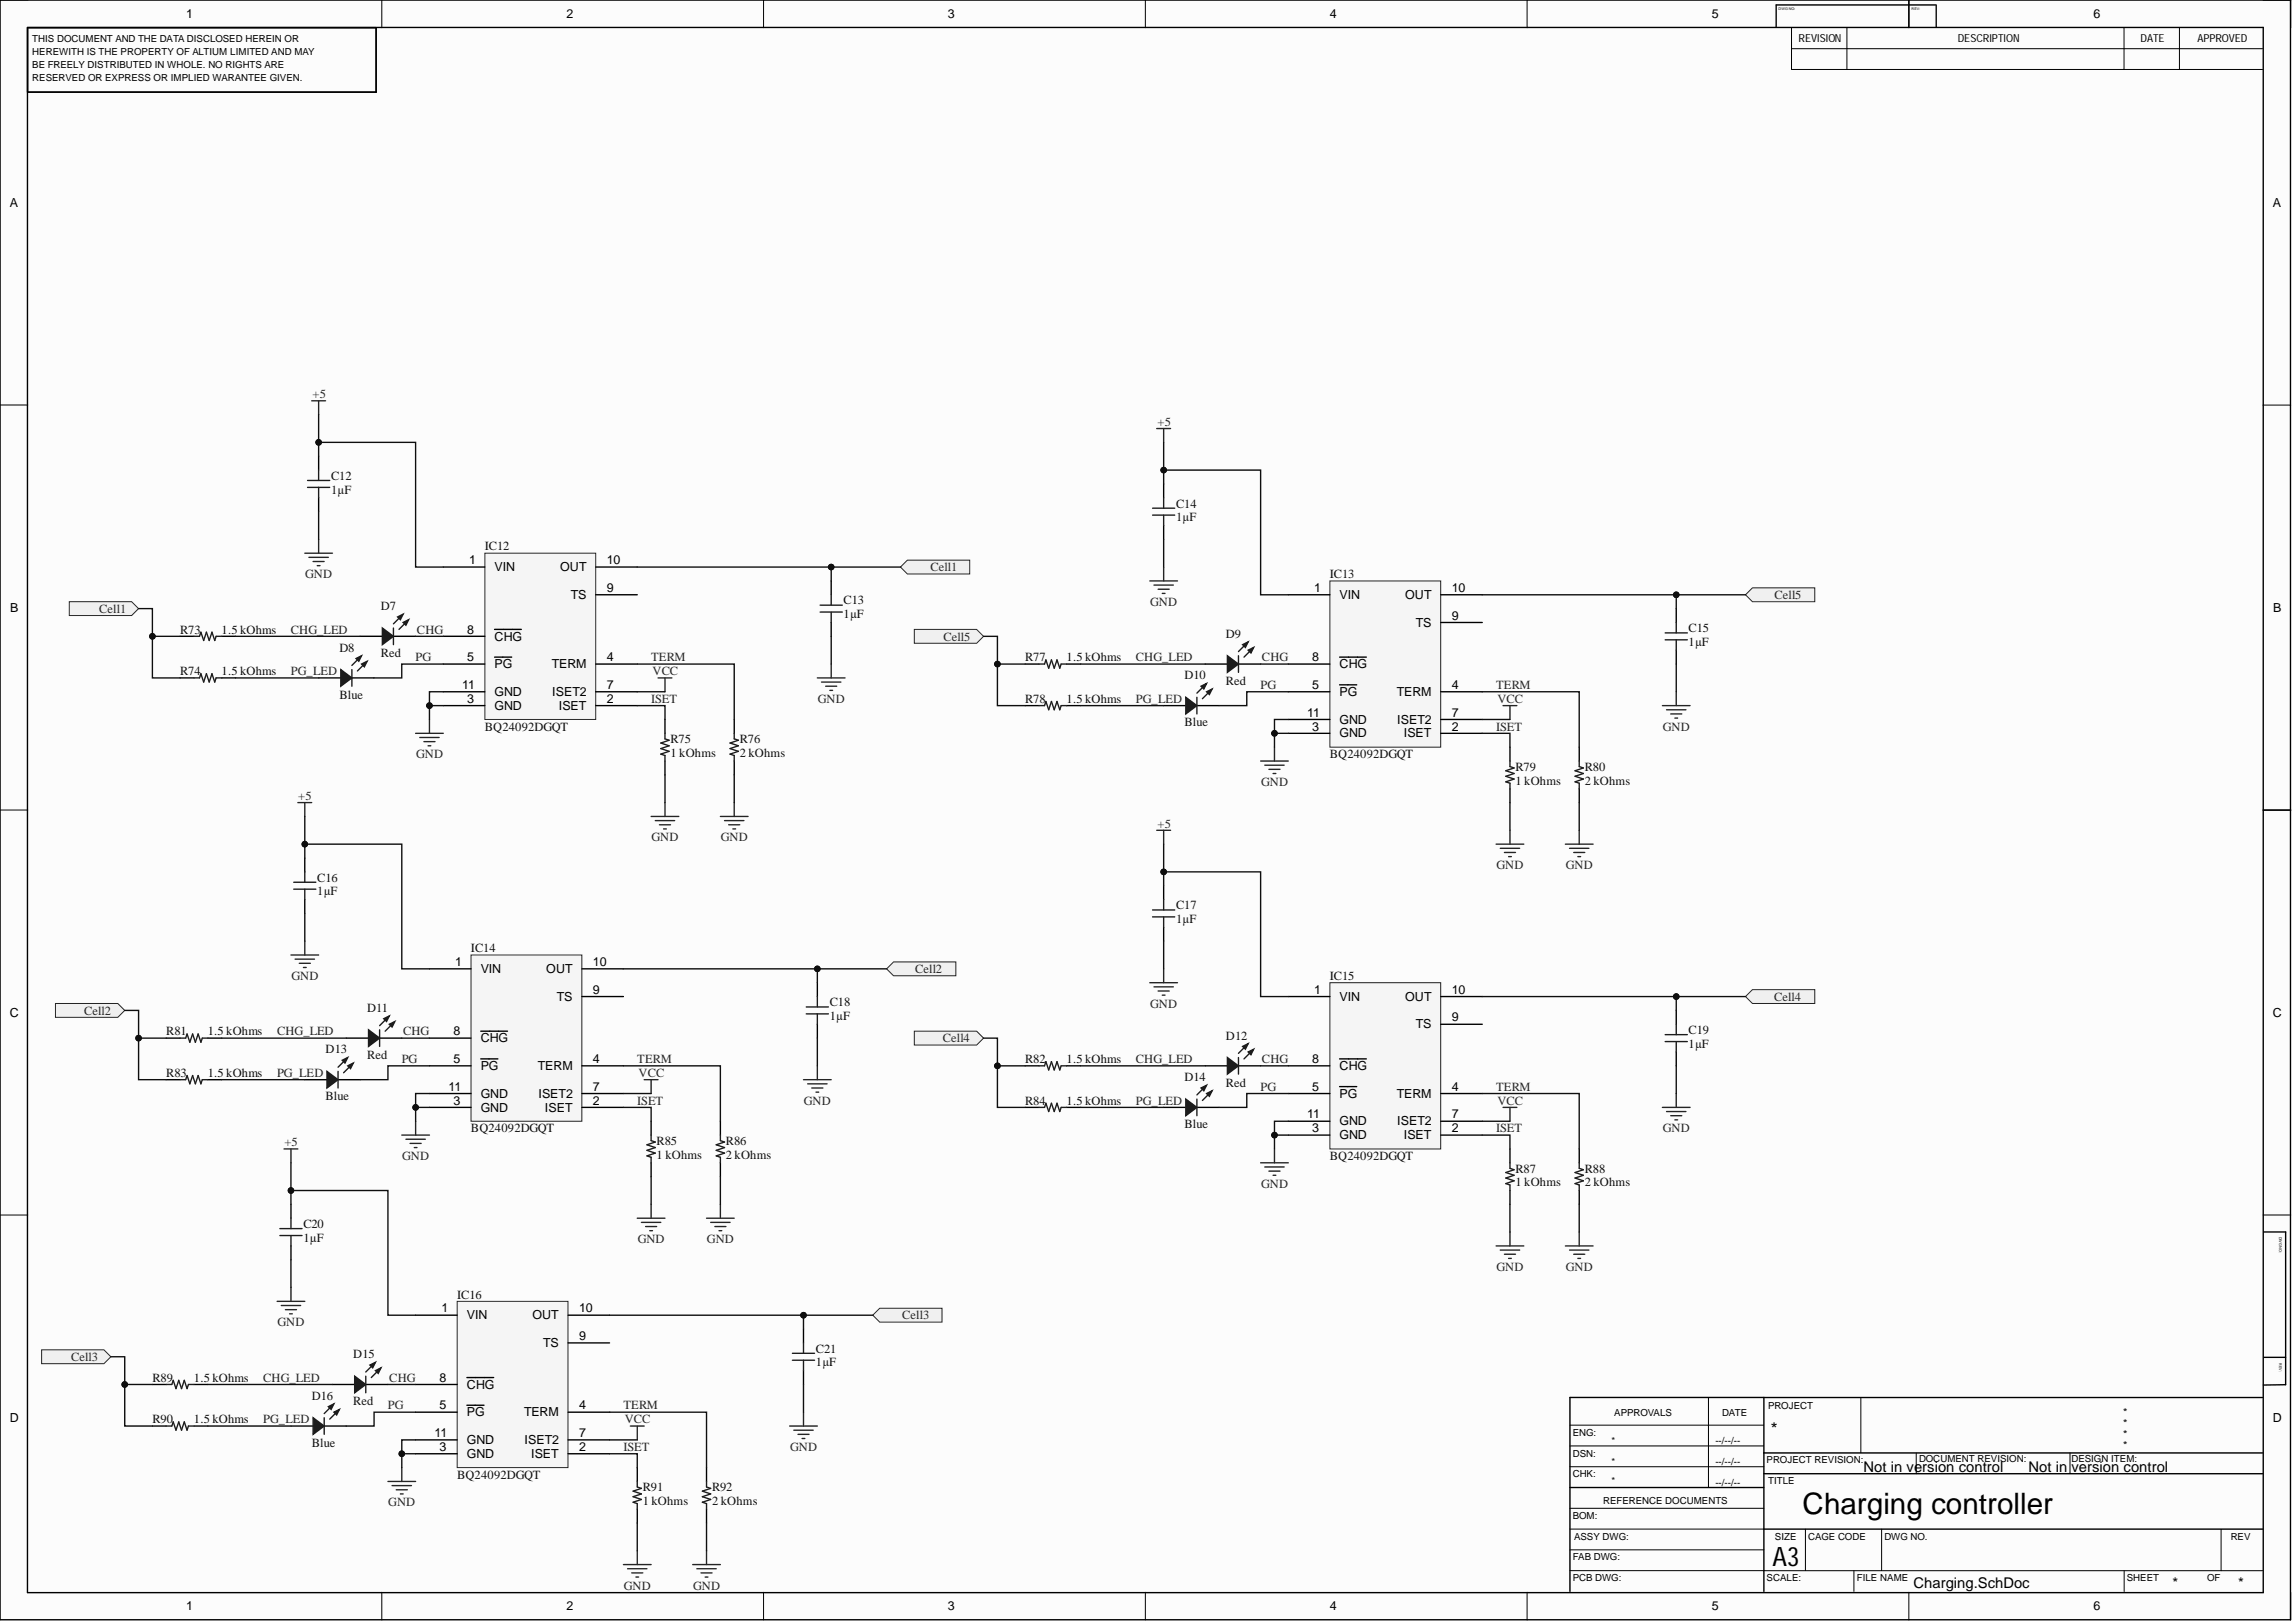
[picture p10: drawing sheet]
<svg xmlns="http://www.w3.org/2000/svg" width="420mm" height="297mm" viewBox="0 0 420 297" stroke-linecap="round" stroke-linejoin="round" font-family="sans-serif">
<defs><g id="words">
<text font-size="5.4" x="330" y="277.1">Charging controller</text>
<text font-size="4.9" x="324.5" y="286.5">A3</text>
<text font-size="3.2" x="324.2" y="262.7">*</text>
<g font-size="2.7">
<text x="341.2" y="269.4">Not in version control</text>
<text x="371.4" y="269.4">Not in version control</text>
<text x="350.3" y="290.7">Charging.SchDoc</text>
<text x="397.7" y="290.7">*</text>
<text x="409.8" y="290.7">*</text>
</g>
<g font-size="2.3">
<text x="34.1" y="3.3">1</text>
<text x="103.7" y="3.3">2</text>
<text x="173.6" y="3.3">3</text>
<text x="243.5" y="3.3">4</text>
<text x="313.4" y="3.3">5</text>
<text x="383.3" y="3.3">6</text>
<text x="1.8" y="37.9">A</text>
<text x="416.1" y="37.9">A</text>
<text x="85.9" y="103.3">1</text>
<text x="90.5" y="104.5">VIN</text>
<text x="102.5" y="104.5">OUT</text>
<text x="111.1" y="103.3">10</text>
<text x="1.9" y="112">B</text>
<text x="104.5" y="109.6">TS</text>
<text x="111.1" y="108.3">9</text>
<text x="240.6" y="108.3">1</text>
<text x="245.2" y="109.6">VIN</text>
<text x="257.2" y="109.6">OUT</text>
<text x="265.8" y="113.4">9</text>
<text x="265.8" y="108.3">10</text>
<text x="416.2" y="112">B</text>
<text x="85.6" y="116">8</text>
<text x="90.5" y="117.2">CHG</text>
<text x="259.2" y="114.7">TS</text>
<text x="85.6" y="121">5</text>
<text x="90.5" y="122.3">PG</text>
<text x="101" y="122.3">TERM</text>
<text x="111.1" y="121">4</text>
<text x="240.3" y="121">8</text>
<text x="245.2" y="122.3">CHG</text>
<text x="84.6" y="126.1">11</text>
<text x="85.6" y="128.6">3</text>
<text x="90.5" y="129.9">GND</text>
<text x="90.5" y="127.4">GND</text>
<text x="101.1" y="127.4">ISET2</text>
<text x="102.3" y="129.9">ISET</text>
<text x="111.1" y="128.6">2</text>
<text x="111.1" y="126.1">7</text>
<text x="239.3" y="131.2">11</text>
<text x="240.3" y="126.1">5</text>
<text x="245.2" y="127.4">PG</text>
<text x="255.7" y="127.4">TERM</text>
<text x="265.8" y="131.2">7</text>
<text x="265.8" y="126.1">4</text>
<text x="240.3" y="133.7">3</text>
<text x="245.2" y="135">GND</text>
<text x="245.2" y="132.4">GND</text>
<text x="255.8" y="132.4">ISET2</text>
<text x="257" y="135">ISET</text>
<text x="265.8" y="133.7">2</text>
<text x="83.4" y="176.8">1</text>
<text x="88" y="178.1">VIN</text>
<text x="100" y="178.1">OUT</text>
<text x="108.5" y="176.8">10</text>
<text x="102" y="183.1">TS</text>
<text x="108.5" y="181.9">9</text>
<text x="240.6" y="181.9">1</text>
<text x="245.2" y="183.1">VIN</text>
<text x="257.2" y="183.1">OUT</text>
<text x="265.8" y="181.9">10</text>
<text x="1.8" y="186.1">C</text>
<text x="83" y="189.5">8</text>
<text x="88" y="190.8">CHG</text>
<text x="259.2" y="188.2">TS</text>
<text x="265.8" y="187">9</text>
<text x="416.1" y="186.1">C</text>
<text x="83" y="194.6">5</text>
<text x="88" y="195.8">PG</text>
<text x="98.5" y="195.8">TERM</text>
<text x="108.5" y="194.6">4</text>
<text x="240.3" y="194.6">8</text>
<text x="245.2" y="195.8">CHG</text>
<text x="82.1" y="199.6">11</text>
<text x="83" y="202.2">3</text>
<text x="88" y="203.4">GND</text>
<text x="88" y="200.9">GND</text>
<text x="98.6" y="200.9">ISET2</text>
<text x="99.8" y="203.4">ISET</text>
<text x="108.5" y="202.2">2</text>
<text x="108.5" y="199.6">7</text>
<text x="240.3" y="199.6">5</text>
<text x="245.2" y="200.9">PG</text>
<text x="255.7" y="200.9">TERM</text>
<text x="265.8" y="199.6">4</text>
<text x="239.3" y="204.7">11</text>
<text x="240.3" y="207.2">3</text>
<text x="245.2" y="208.5">GND</text>
<text x="245.2" y="206">GND</text>
<text x="255.8" y="206">ISET2</text>
<text x="257" y="208.5">ISET</text>
<text x="265.8" y="207.2">2</text>
<text x="265.8" y="204.7">7</text>
<text x="80.8" y="240.2">1</text>
<text x="85.5" y="241.5">VIN</text>
<text x="97.5" y="241.5">OUT</text>
<text x="106" y="245.3">9</text>
<text x="106" y="240.2">10</text>
<text x="99.4" y="246.5">TS</text>
<text x="80.5" y="257.9">5</text>
<text x="80.5" y="252.9">8</text>
<text x="85.5" y="254.1">CHG</text>
<text x="106" y="257.9">4</text>
<text x="1.8" y="260.2">D</text>
<text x="79.5" y="263">11</text>
<text x="85.5" y="259.2">PG</text>
<text x="95.9" y="259.2">TERM</text>
<text x="106" y="263">7</text>
<text x="416.1" y="260.2">D</text>
<text x="80.5" y="265.6">3</text>
<text x="85.5" y="266.8">GND</text>
<text x="85.5" y="264.3">GND</text>
<text x="96" y="264.3">ISET2</text>
<text x="97.2" y="266.8">ISET</text>
<text x="106" y="265.6">2</text>
<text x="34.1" y="294.7">1</text>
<text x="103.7" y="294.7">2</text>
<text x="173.6" y="294.7">3</text>
<text x="243.5" y="294.7">4</text>
<text x="313.4" y="294.7">5</text>
<text x="383.3" y="294.7">6</text>
</g>
<g font-size="2.3" fill="#262626">
<text x="57.2" y="72.9">+5</text>
<text x="211.9" y="77.9">+5</text>
<text x="55.9" y="105.8">GND</text>
<text x="170.3" y="104.5">Cell1</text>
<text x="18.2" y="112.2">Cell1</text>
<text x="210.6" y="110.9">GND</text>
<text x="324.9" y="109.6">Cell5</text>
<text x="53.3" y="116">CHG_LED</text>
<text x="76.3" y="116">CHG</text>
<text x="172.7" y="117.2">Cell5</text>
<text x="53.3" y="123.6">PG_LED</text>
<text x="76.1" y="121">PG</text>
<text x="119.2" y="121">TERM</text>
<text x="119.5" y="123.6">VCC</text>
<text x="208" y="121">CHG_LED</text>
<text x="231" y="121">CHG</text>
<text x="119.2" y="128.6">ISET</text>
<text x="149.7" y="128.6">GND</text>
<text x="208" y="128.6">PG_LED</text>
<text x="230.8" y="126.1">PG</text>
<text x="273.9" y="126.1">TERM</text>
<text x="274.2" y="128.6">VCC</text>
<text x="273.9" y="133.7">ISET</text>
<text x="304.4" y="133.7">GND</text>
<text x="76.2" y="138.8">GND</text>
<text x="230.9" y="143.8">GND</text>
<text x="54.6" y="146.4">+5</text>
<text x="119.3" y="154">GND</text>
<text x="132" y="154">GND</text>
<text x="211.9" y="151.5">+5</text>
<text x="274" y="159.1">GND</text>
<text x="286.7" y="159.1">GND</text>
<text x="53.3" y="179.3">GND</text>
<text x="167.6" y="178.1">Cell2</text>
<text x="15.4" y="185.7">Cell2</text>
<text x="210.6" y="184.4">GND</text>
<text x="324.8" y="183.1">Cell4</text>
<text x="50.7" y="189.5">CHG_LED</text>
<text x="73.8" y="189.5">CHG</text>
<text x="172.6" y="190.8">Cell4</text>
<text x="50.7" y="197.1">PG_LED</text>
<text x="73.5" y="194.6">PG</text>
<text x="116.7" y="194.6">TERM</text>
<text x="116.9" y="197.1">VCC</text>
<text x="208" y="194.6">CHG_LED</text>
<text x="231" y="194.6">CHG</text>
<text x="116.7" y="202.2">ISET</text>
<text x="147.2" y="202.2">GND</text>
<text x="208" y="202.2">PG_LED</text>
<text x="230.8" y="199.6">PG</text>
<text x="273.9" y="199.6">TERM</text>
<text x="274.2" y="202.2">VCC</text>
<text x="52.1" y="209.8">+5</text>
<text x="273.9" y="207.2">ISET</text>
<text x="304.4" y="207.2">GND</text>
<text x="73.6" y="212.3">GND</text>
<text x="230.9" y="217.4">GND</text>
<text x="116.7" y="227.5">GND</text>
<text x="129.4" y="227.5">GND</text>
<text x="274" y="232.6">GND</text>
<text x="286.7" y="232.6">GND</text>
<text x="50.8" y="242.7">GND</text>
<text x="165.2" y="241.5">Cell3</text>
<text x="13" y="249.1">Cell3</text>
<text x="48.2" y="252.9">CHG_LED</text>
<text x="71" y="257.9">PG</text>
<text x="71.3" y="252.9">CHG</text>
<text x="114.1" y="257.9">TERM</text>
<text x="48.2" y="260.5">PG_LED</text>
<text x="114.4" y="260.5">VCC</text>
<text x="114.1" y="265.6">ISET</text>
<text x="144.6" y="265.6">GND</text>
<text x="71.1" y="275.7">GND</text>
<text x="114.2" y="290.9">GND</text>
<text x="126.9" y="290.9">GND</text>
</g>
<g font-size="2.3" fill="#0e0e0e">
<text x="60.6" y="87.8">C12</text>
<text x="60.6" y="90.3">1µF</text>
<text x="215.3" y="95.4">1µF</text>
<text x="215.3" y="92.9">C14</text>
<text x="88.8" y="100.7">IC12</text>
<text x="243.5" y="105.8">IC13</text>
<text x="69.7" y="111.6">D7</text>
<text x="154.4" y="113.2">1µF</text>
<text x="154.4" y="110.6">C13</text>
<text x="33" y="116">R73</text>
<text x="40.6" y="116">1.5 kOhms</text>
<text x="62.1" y="119.3">D8</text>
<text x="224.4" y="116.7">D9</text>
<text x="309.2" y="118.2">1µF</text>
<text x="309.2" y="115.7">C15</text>
<text x="33" y="123.6">R74</text>
<text x="40.6" y="123.6">1.5 kOhms</text>
<text x="69.7" y="120.3">Red</text>
<text x="187.7" y="121">R77</text>
<text x="195.3" y="121">1.5 kOhms</text>
<text x="216.8" y="124.3">D10</text>
<text x="224.4" y="125.3">Red</text>
<text x="62.1" y="127.9">Blue</text>
<text x="187.7" y="128.6">R78</text>
<text x="195.3" y="128.6">1.5 kOhms</text>
<text x="88.8" y="133.7">BQ24092DGQT</text>
<text x="122.7" y="136">R75</text>
<text x="135.4" y="136">R76</text>
<text x="216.8" y="132.9">Blue</text>
<text x="122.7" y="138.5">1 kOhms</text>
<text x="135.4" y="138.5">2 kOhms</text>
<text x="243.5" y="138.8">BQ24092DGQT</text>
<text x="277.5" y="143.6">1 kOhms</text>
<text x="277.5" y="141.1">R79</text>
<text x="290.1" y="143.6">2 kOhms</text>
<text x="290.1" y="141.1">R80</text>
<text x="58.1" y="161.3">C16</text>
<text x="58.1" y="163.9">1µF</text>
<text x="215.3" y="166.4">C17</text>
<text x="215.3" y="168.9">1µF</text>
<text x="86.2" y="174.3">IC14</text>
<text x="243.5" y="179.3">IC15</text>
<text x="67.2" y="185.2">D11</text>
<text x="151.9" y="184.2">C18</text>
<text x="30.4" y="189.5">R81</text>
<text x="38" y="189.5">1.5 kOhms</text>
<text x="151.9" y="186.7">1µF</text>
<text x="224.4" y="190.2">D12</text>
<text x="309.2" y="191.8">1µF</text>
<text x="309.2" y="189.2">C19</text>
<text x="30.4" y="197.1">R83</text>
<text x="38" y="197.1">1.5 kOhms</text>
<text x="59.6" y="192.8">D13</text>
<text x="67.2" y="193.8">Red</text>
<text x="187.7" y="194.6">R82</text>
<text x="195.3" y="194.6">1.5 kOhms</text>
<text x="216.8" y="197.9">D14</text>
<text x="59.6" y="201.4">Blue</text>
<text x="187.7" y="202.2">R84</text>
<text x="195.3" y="202.2">1.5 kOhms</text>
<text x="224.4" y="198.9">Red</text>
<text x="86.2" y="207.2">BQ24092DGQT</text>
<text x="120.2" y="209.5">R85</text>
<text x="132.9" y="209.5">R86</text>
<text x="216.8" y="206.5">Blue</text>
<text x="120.2" y="212.1">1 kOhms</text>
<text x="132.9" y="212.1">2 kOhms</text>
<text x="243.5" y="212.3">BQ24092DGQT</text>
<text x="277.5" y="214.6">R87</text>
<text x="290.1" y="214.6">R88</text>
<text x="277.5" y="217.1">1 kOhms</text>
<text x="290.1" y="217.1">2 kOhms</text>
<text x="55.5" y="227.3">1µF</text>
<text x="55.5" y="224.7">C20</text>
<text x="83.7" y="237.7">IC16</text>
<text x="64.7" y="248.6">D15</text>
<text x="149.4" y="250.1">1µF</text>
<text x="149.4" y="247.6">C21</text>
<text x="27.9" y="252.9">R89</text>
<text x="35.5" y="252.9">1.5 kOhms</text>
<text x="57.1" y="256.2">D16</text>
<text x="64.7" y="257.2">Red</text>
<text x="27.9" y="260.5">R90</text>
<text x="35.5" y="260.5">1.5 kOhms</text>
<text x="57.1" y="264.8">Blue</text>
<text x="83.7" y="270.6">BQ24092DGQT</text>
<text x="117.7" y="275.4">1 kOhms</text>
<text x="117.7" y="272.9">R91</text>
<text x="130.4" y="275.4">2 kOhms</text>
<text x="130.4" y="272.9">R92</text>
</g>
<g font-size="2">
<text x="329.3" y="7.7">REVISION</text>
<text x="358.4" y="7.7">DESCRIPTION</text>
<text x="391.9" y="7.7">DATE</text>
<text x="402.3" y="7.7">APPROVED</text>
<text x="388.7" y="263.1">*</text>
<text x="388.7" y="259.1">*</text>
<text x="388.7" y="261.2">*</text>
<text x="388.7" y="265.1">*</text>
</g>
<g font-size="1.8">
<text x="5.9" y="7.6">THIS DOCUMENT AND THE DATA DISCLOSED HEREIN OR</text>
<text x="5.9" y="10.1">HEREWITH IS THE PROPERTY OF ALTIUM LIMITED AND MAY</text>
<text x="5.9" y="12.5">BE FREELY DISTRIBUTED IN WHOLE. NO RIGHTS ARE</text>
<text x="5.9" y="14.9">RESERVED OR EXPRESS OR IMPLIED WARANTEE GIVEN.</text>
<text x="323.7" y="257.9">PROJECT</text>
<text x="287.9" y="262.8">ENG:</text>
<text x="295.5" y="259.2">APPROVALS</text>
<text x="315.3" y="259.2">DATE</text>
<text x="287.9" y="266.6">DSN:</text>
<text x="295" y="264.3">*</text>
<text x="295" y="268.1">*</text>
<text x="314.1" y="264.3">--/--/--</text>
<text x="314.1" y="268.1">--/--/--</text>
<text x="323.4" y="267.8">PROJECT REVISION:</text>
<text x="351.3" y="267.6">DOCUMENT REVISION:</text>
<text x="379.2" y="267.6">DESIGN ITEM:</text>
<text x="287.9" y="270.4">CHK:</text>
<text x="293.5" y="275.2">REFERENCE DOCUMENTS</text>
<text x="295" y="271.6">*</text>
<text x="314.1" y="271.9">--/--/--</text>
<text x="323.7" y="271.6">TITLE</text>
<text x="287.9" y="278">BOM:</text>
<text x="288.2" y="281.8">ASSY DWG:</text>
<text x="325" y="281.8">SIZE</text>
<text x="331" y="281.8">CAGE CODE</text>
<text x="345" y="281.8">DWG NO.</text>
<text x="408.4" y="281.8">REV</text>
<text x="287.9" y="285.6">FAB DWG:</text>
<text x="287.9" y="289.4">PCB DWG:</text>
<text x="323.4" y="289.4">SCALE:</text>
<text x="339.9" y="289.4">FILE NAME</text>
<text x="389.4" y="289.4">SHEET</text>
<text x="404.1" y="289.4">OF</text>
</g>
<g font-size=".7">
<text x="325.6" y="1.8">DWG NO:</text>
<text x="350" y="1.8">REV:</text>
<text x="417.3" y="226.3" transform="rotate(90 417.3 226.3)">DWG NO:</text>
<text x="417.3" y="249.5" transform="rotate(90 417.3 249.5)">REV:</text>
</g>
</g></defs>
<g fill="#fcfcfc">
<path d="M0 0h419.4v296.5h-419.4z" fill-rule="evenodd"/>
<path d="M5.1 5.1h409.2v286.3h-409.2z" fill-rule="evenodd"/>
</g>
<g fill="none" stroke="#000" stroke-width=".18">
<path d="M0 0h5.1M69.9 0v5.1M139.8 0v5.1M209.7 0v5.1M279.6 0v5.1M328 5.1v7.6h86.2M328 8.9h86.2M338.1 5.1v7.6M349.5 0v5.1M388.9 5.1v7.6M399 5.1v7.6M414.3 0h5.1v5.1"/>
<path d="M0 74.1h5.1M414.3 74.1h5.1M0 148.2h5.1M414.3 148.3h5.1M0 222.4h5.1M414.3 222.4h5.1M312.8 255.8v16.4M340.7 255.8v10.1M287.4 264.6h35.5M287.4 260.8h35.5M287.4 268.4h35.5M287.4 279.8h35.5"/>
<path d="M287.4 276h35.5M330.5 279.8v7.7M344.5 279.8v7.7M350.8 265.9v3.8M379 265.9v3.8M406.6 279.9v7.6M69.9 291.4v5.1M139.8 291.4v5.1M209.7 291.4v5.1M279.6 291.4v5.1M287.4 287.5h35.5M287.4 283.7h35.5"/>
<path d="M322.9 287.5h91.4M339.4 287.5v3.8M349.5 291.4v5.1M388.9 287.5v3.8M419.4 291.4v5.1"/>
</g>
<g fill="none" stroke="#000" stroke-width=".25">
<path d="M0 0h419.3v296.4h-419.3zM5 5h409.4v286.5h-409.4zM5 5.1h63.9v11.8h-63.9M349.5 0v5M354.5 .9h-29.3v4M354.5 1v4M414.4 148.3h5M414.5 225.5h4v27.9l-4.1 .1M322.9 255.8v35.5M414.3 255.8h-126.9v35.5M414.5 248.4h4M287.4 272.2h35.5"/>
<path d="M322.9 265.9h91.4M322.9 269.7h91.4M322.9 279.9h91.4"/>
</g>
<path d="M164.9 103.8l1.2-1.3h11.4v2.6h-11.4z" fill-rule="evenodd" fill="#f0f0f0"/>
<path d="M164.9 103.8l1.2-1.3h11.4v2.6h-11.4z" fill="none" stroke="#262626" stroke-width=".18"/>
<path d="M88.8 101.2h20.3v30.5h-20.3z" fill-rule="evenodd" fill="#f5f5f5"/>
<path d="M88.8 101.2h20.3v30.5h-20.3z" fill="none" stroke="#262626" stroke-width=".18"/>
<g fill="none" stroke="#000" stroke-width=".25">
<path d="M81.2 103.8h7.6M81.2 116.5h7.6M90.5 115.2h4.9M109.1 103.8h7.6M109.1 108.9h7.6M58.3 124.1h4.1M64.4 124.1h4.1M81.2 129.1h7.6M81.2 126.6h7.6M81.2 121.5h7.6M90.5 120.3h3.2M109.1 129.1h7.6"/>
<path d="M109.1 126.6h7.6M109.1 121.5h7.6"/>
</g>
<path d="M64.4 122.5v3.1" fill="none" stroke="#1c1c1c" stroke-width=".25"/>
<path d="M62.4 122.5l2 1.6-2 1.5z" fill="#1c1c1c"/>
<path d="M62.4 122.5l2 1.6-2 1.5zM65.7 120.5l-1.3 1.3" fill="none" stroke="#1c1c1c" stroke-width=".25"/>
<path d="M65.2 120.5l1-.5-.5 1z" fill="#1c1c1c"/>
<path d="M65.2 120.5l1-.5-.5 1zM67 121.3l-1.6 1.5" fill="none" stroke="#1c1c1c" stroke-width=".25"/>
<path d="M66.2 121.5l1-.5-.5 1z" fill="#1c1c1c"/>
<path d="M72 114.9v3.1M66.2 121.5l1-.5-.5 1z" fill="none" stroke="#1c1c1c" stroke-width=".25"/>
<path d="M65.9 116.5h4.1M72 116.5h4.1" fill="none" stroke="#000" stroke-width=".25"/>
<path d="M70 114.9l2 1.6-2 1.5z" fill="#1c1c1c"/>
<path d="M70 114.9l2 1.6-2 1.5zM73.3 112.9l-1.3 1.3" fill="none" stroke="#1c1c1c" stroke-width=".25"/>
<path d="M72.8 112.9l1-.5-.5 1z" fill="#1c1c1c"/>
<path d="M72.8 112.9l1-.5-.5 1zM74.6 113.7l-1.6 1.5" fill="none" stroke="#1c1c1c" stroke-width=".25"/>
<path d="M73.8 113.9l1-.5-.5 1z" fill="#1c1c1c"/>
<g fill="none" stroke="#1c1c1c" stroke-width=".25">
<path d="M56.3 87.9h4.1M56.3 89.2h4.1M58.3 86v1.9M58.3 89.2v1.9M35.5 116.5h1l.3-.8 .5 1.5 .5-1.5 .5 1.5 .5-1.5 .5 1.5 .3-.7h1M73.8 113.9l1-.5-.5 1zM150.1 110.8h4.1M150.1 112h4.1M152.2 108.9v1.9M152.2 112v1.9M35.5 124.1h1l.3-.8 .5 1.5 .5-1.5 .5 1.5 .5-1.5 .5 1.5 .3-.7h1M121.7 134.2v1l.8 .3-1.5 .5 1.5 .5-1.5 .5 1.5 .5-1.5 .5 .7 .3v1"/>
<path d="M134.4 134.2v1l.8 .3-1.5 .5 1.5 .5-1.5 .5 1.5 .5-1.5 .5 .7 .3v1"/>
</g>
<path d="M58.3 83.5v2.5M58.3 91.1v2.5M33 116.5h2.5M40.6 116.5h2.5M152.2 106.3v2.6M152.2 113.9v2.6M33 124.1h2.5M40.6 124.1h2.5M121.7 131.7v2.5M121.7 139.3v2.5M134.4 131.7v2.5M134.4 139.3v2.5" fill="none" stroke="#000" stroke-width=".25"/>
<g fill="none" stroke="#262626" stroke-width=".25">
<path d="M57.1 73.4h2.5M58.3 73.4v2.5M58.3 98.7v2.5M55.8 101.2h5.1M56.6 102h3.5M57.3 102.8h2.1M58.1 103.5h.5M76.1 134.2h5.1M76.8 135h3.6M77.6 135.7h2M78.4 136.5h.5M78.6 131.7v2.5"/>
<path d="M120.5 124.1h2.5M121.7 124.1v2.5M149.6 124.1h5.1M150.4 124.8h3.6M151.2 125.6h2M151.9 126.4h.5M152.2 121.5v2.6M119.2 149.4h5.1M120 150.2h3.5M120.7 150.9h2.1M121.5 151.7h.5M121.7 146.9v2.5"/>
<path d="M131.9 149.4h5.1M132.6 150.2h3.6M133.4 150.9h2M134.2 151.7h.5M134.4 146.9v2.5"/>
</g>
<path d="M27.9 116.5v7.6h5.1" fill="none" stroke="#0e0e0e" stroke-width=".25"/>
<circle cx="27.9" cy="116.5" r=".51" fill="#0e0e0e"/>
<circle cx="27.9" cy="116.5" r=".51" fill="none" stroke="#0e0e0e" stroke-width=".18"/>
<path d="M58.3 81h17.8v22.8h5.1M43.1 116.5h22.8M43.1 124.1h15.2" fill="none" stroke="#0e0e0e" stroke-width=".25"/>
<circle cx="58.3" cy="81" r=".51" fill="#0e0e0e"/>
<circle cx="58.3" cy="81" r=".51" fill="none" stroke="#0e0e0e" stroke-width=".18"/>
<path d="M76.1 116.5h5.1M78.6 129.1h2.6M81.2 121.5h-7.6v2.6h-5.1" fill="none" stroke="#0e0e0e" stroke-width=".25"/>
<circle cx="78.6" cy="129.1" r=".51" fill="#0e0e0e"/>
<circle cx="78.6" cy="129.1" r=".51" fill="none" stroke="#0e0e0e" stroke-width=".18"/>
<path d="M152.2 103.8h12.7M116.7 129.1h5v2.6M116.7 121.5h17.7v10.2M116.7 126.6h5" fill="none" stroke="#0e0e0e" stroke-width=".25"/>
<circle cx="152.2" cy="103.8" r=".51" fill="#0e0e0e"/>
<circle cx="152.2" cy="103.8" r=".51" fill="none" stroke="#0e0e0e" stroke-width=".18"/>
<path d="M58.3 93.6v5.1M116.7 103.8h35.5v2.5M152.2 116.5v5M121.7 141.8v5.1M134.4 141.8v5.1" fill="none" stroke="#0e0e0e" stroke-width=".25"/>
<circle cx="152.2" cy="103.8" r=".51" fill="#0e0e0e"/>
<circle cx="152.2" cy="103.8" r=".51" fill="none" stroke="#0e0e0e" stroke-width=".18"/>
<path d="M12.7 110.1h11.4l1.3 1.3-1.3 1.3h-11.4z" fill-rule="evenodd" fill="#f0f0f0"/>
<path d="M12.7 110.1h11.4l1.3 1.3-1.3 1.3h-11.4z" fill="none" stroke="#262626" stroke-width=".18"/>
<path d="M25.4 111.4h2.5v5.1h5.1" fill="none" stroke="#0e0e0e" stroke-width=".25"/>
<circle cx="27.9" cy="116.5" r=".51" fill="#0e0e0e"/>
<circle cx="27.9" cy="116.5" r=".51" fill="none" stroke="#0e0e0e" stroke-width=".18"/>
<path d="M81.2 126.6h-2.6v5.1" fill="none" stroke="#0e0e0e" stroke-width=".25"/>
<circle cx="78.6" cy="129.1" r=".51" fill="#0e0e0e"/>
<circle cx="78.6" cy="129.1" r=".51" fill="none" stroke="#0e0e0e" stroke-width=".18"/>
<path d="M58.3 75.9v7.6" fill="none" stroke="#0e0e0e" stroke-width=".25"/>
<circle cx="58.3" cy="81" r=".51" fill="#0e0e0e"/>
<circle cx="58.3" cy="81" r=".51" fill="none" stroke="#0e0e0e" stroke-width=".18"/>
<path d="M162.3 177.3l1.3-1.3h11.4v2.6h-11.4z" fill-rule="evenodd" fill="#f0f0f0"/>
<path d="M162.3 177.3l1.3-1.3h11.4v2.6h-11.4z" fill="none" stroke="#262626" stroke-width=".18"/>
<path d="M86.2 174.8h20.3v30.4h-20.3z" fill-rule="evenodd" fill="#f5f5f5"/>
<path d="M86.2 174.8h20.3v30.4h-20.3z" fill="none" stroke="#262626" stroke-width=".18"/>
<g fill="none" stroke="#000" stroke-width=".25">
<path d="M78.6 177.3h7.6M106.5 177.3h7.6M55.8 197.6h4.1M61.9 197.6h4M78.6 195.1h7.6M78.6 190h7.6M88 193.8h3.2M88 188.7h4.9M106.5 195.1h7.6M106.5 182.4h7.6M78.6 202.7h7.6M78.6 200.1h7.6"/>
<path d="M106.5 202.7h7.6M106.5 200.1h7.6"/>
</g>
<path d="M61.9 196.1v3" fill="none" stroke="#1c1c1c" stroke-width=".25"/>
<path d="M59.9 196.1l2 1.5-2 1.5z" fill="#1c1c1c"/>
<path d="M59.9 196.1l2 1.5-2 1.5zM63.2 194.1l-1.3 1.2" fill="none" stroke="#1c1c1c" stroke-width=".25"/>
<path d="M62.7 194.1l1-.6-.5 1.1z" fill="#1c1c1c"/>
<path d="M62.7 194.1l1-.6-.5 1.1zM64.4 194.8l-1.5 1.5" fill="none" stroke="#1c1c1c" stroke-width=".25"/>
<path d="M63.7 195.1l1-.5-.5 1z" fill="#1c1c1c"/>
<path d="M63.7 195.1l1-.5-.5 1zM69.5 188.5v3" fill="none" stroke="#1c1c1c" stroke-width=".25"/>
<path d="M63.4 190h4.1M69.5 190h4.1" fill="none" stroke="#000" stroke-width=".25"/>
<path d="M67.5 188.5l2 1.5-2 1.5z" fill="#1c1c1c"/>
<path d="M67.5 188.5l2 1.5-2 1.5zM70.8 186.4l-1.3 1.3" fill="none" stroke="#1c1c1c" stroke-width=".25"/>
<path d="M70.3 186.4l1-.5-.5 1.1z" fill="#1c1c1c"/>
<path d="M70.3 186.4l1-.5-.5 1.1zM72 187.2l-1.5 1.5" fill="none" stroke="#1c1c1c" stroke-width=".25"/>
<path d="M71.3 187.5l1-.5-.5 1z" fill="#1c1c1c"/>
<g fill="none" stroke="#1c1c1c" stroke-width=".25">
<path d="M55.8 159.6v1.9M53.8 161.5h4M53.8 162.7h4M55.8 162.7v1.9M33 190h1l.2-.8 .6 1.6 .5-1.6 .5 1.6 .5-1.6 .5 1.6 .2-.8h1.1M33 197.6h1l.2-.8 .6 1.6 .5-1.6 .5 1.6 .5-1.6 .5 1.6 .2-.8h1.1M71.3 187.5l1-.5-.5 1zM147.6 184.3h4.1M147.6 185.6h4.1M149.6 182.4v1.9M149.6 185.6v1.9M119.2 207.7v1.1l.8 .2-1.6 .5 1.6 .5-1.6 .5 1.6 .5-1.6 .5 .8 .3v1"/>
<path d="M131.9 207.7v1.1l.7 .2-1.5 .5 1.5 .5-1.5 .5 1.5 .5-1.5 .5 .8 .3v1"/>
</g>
<path d="M55.8 157v2.6M55.8 164.6v2.6M149.6 179.9v2.5M30.4 190h2.6M30.4 197.6h2.6M38.1 190h2.5M38.1 197.6h2.5M149.6 187.5v2.5M119.2 205.2v2.5M119.2 212.8v2.6M131.9 205.2v2.5M131.9 212.8v2.6" fill="none" stroke="#000" stroke-width=".25"/>
<g fill="none" stroke="#262626" stroke-width=".25">
<path d="M54.5 146.9h2.6M55.8 146.9v2.5M53.3 174.8h5M54 175.5h3.6M54.8 176.3h2M55.6 177.1h.5M55.8 172.2v2.6M117.9 197.6h2.6M119.2 197.6v2.5M147.1 197.6h5.1M147.9 198.4h3.5M148.6 199.1h2.1"/>
<path d="M149.4 199.9h.5M149.6 195.1v2.5M73.6 207.7h5M74.3 208.5h3.6M75.1 209.3h2M75.8 210h.5M76.1 205.2v2.5M116.7 223h5M117.4 223.7h3.6M118.2 224.5h2M119 225.2h.5M119.2 220.4v2.6"/>
<path d="M129.4 223h5M130.1 223.7h3.6M130.9 224.5h2M131.6 225.2h.5M131.9 220.4v2.6"/>
</g>
<path d="M25.4 190v7.6h5" fill="none" stroke="#0e0e0e" stroke-width=".25"/>
<circle cx="25.4" cy="190" r=".51" fill="#0e0e0e"/>
<circle cx="25.4" cy="190" r=".51" fill="none" stroke="#0e0e0e" stroke-width=".18"/>
<path d="M55.8 154.5h17.8v22.8h5M40.6 197.6h15.2M40.6 190h22.8" fill="none" stroke="#0e0e0e" stroke-width=".25"/>
<circle cx="55.8" cy="154.5" r=".51" fill="#0e0e0e"/>
<circle cx="55.8" cy="154.5" r=".51" fill="none" stroke="#0e0e0e" stroke-width=".18"/>
<path d="M73.6 190h5M78.6 195.1h-7.6v2.5h-5.1M76.1 202.7h2.5" fill="none" stroke="#0e0e0e" stroke-width=".25"/>
<circle cx="76.1" cy="202.7" r=".51" fill="#0e0e0e"/>
<circle cx="76.1" cy="202.7" r=".51" fill="none" stroke="#0e0e0e" stroke-width=".18"/>
<path d="M149.6 177.3h12.7M114.1 195.1h17.8v10.1M114.1 202.7h5.1v2.5M114.1 200.1h5.1" fill="none" stroke="#0e0e0e" stroke-width=".25"/>
<circle cx="149.6" cy="177.3" r=".51" fill="#0e0e0e"/>
<circle cx="149.6" cy="177.3" r=".51" fill="none" stroke="#0e0e0e" stroke-width=".18"/>
<path d="M55.8 167.2v5M114.1 177.3h35.5v2.6M149.6 190v5.1M119.2 215.4v5M131.9 215.4v5" fill="none" stroke="#0e0e0e" stroke-width=".25"/>
<circle cx="149.6" cy="177.3" r=".51" fill="#0e0e0e"/>
<circle cx="149.6" cy="177.3" r=".51" fill="none" stroke="#0e0e0e" stroke-width=".18"/>
<path d="M10.2 183.7h11.4l1.2 1.2-1.2 1.3h-11.4z" fill-rule="evenodd" fill="#f0f0f0"/>
<path d="M10.2 183.7h11.4l1.2 1.2-1.2 1.3h-11.4z" fill="none" stroke="#262626" stroke-width=".18"/>
<path d="M22.8 184.9h2.6v5.1h5" fill="none" stroke="#0e0e0e" stroke-width=".25"/>
<circle cx="25.4" cy="190" r=".51" fill="#0e0e0e"/>
<circle cx="25.4" cy="190" r=".51" fill="none" stroke="#0e0e0e" stroke-width=".18"/>
<path d="M78.6 200.1h-2.5v5.1" fill="none" stroke="#0e0e0e" stroke-width=".25"/>
<circle cx="76.1" cy="202.7" r=".51" fill="#0e0e0e"/>
<circle cx="76.1" cy="202.7" r=".51" fill="none" stroke="#0e0e0e" stroke-width=".18"/>
<path d="M55.8 149.4v7.6" fill="none" stroke="#0e0e0e" stroke-width=".25"/>
<circle cx="55.8" cy="154.5" r=".51" fill="#0e0e0e"/>
<circle cx="55.8" cy="154.5" r=".51" fill="none" stroke="#0e0e0e" stroke-width=".18"/>
<path d="M159.8 240.7l1.3-1.3h11.4v2.6h-11.4z" fill-rule="evenodd" fill="#f0f0f0"/>
<path d="M159.8 240.7l1.3-1.3h11.4v2.6h-11.4z" fill="none" stroke="#262626" stroke-width=".18"/>
<path d="M83.7 238.2h20.3v30.4h-20.3z" fill-rule="evenodd" fill="#f5f5f5"/>
<path d="M83.7 238.2h20.3v30.4h-20.3z" fill="none" stroke="#262626" stroke-width=".18"/>
<g fill="none" stroke="#000" stroke-width=".25">
<path d="M76.1 240.7h7.6M76.1 258.5h7.6M76.1 253.4h7.6M85.5 257.2h3.1M85.5 252.1h4.9M104 240.7h7.6M104 258.5h7.6M104 245.8h7.6M53.3 261h4M59.4 261h4M76.1 266.1h7.6M76.1 263.5h7.6"/>
<path d="M104 266.1h7.6M104 263.5h7.6"/>
</g>
<path d="M59.4 259.5v3" fill="none" stroke="#1c1c1c" stroke-width=".25"/>
<path d="M57.3 259.5l2.1 1.5-2.1 1.5z" fill="#1c1c1c"/>
<path d="M57.3 259.5l2.1 1.5-2.1 1.5zM60.6 257.4l-1.2 1.3" fill="none" stroke="#1c1c1c" stroke-width=".25"/>
<path d="M60.1 257.4l1-.5-.5 1z" fill="#1c1c1c"/>
<path d="M60.1 257.4l1-.5-.5 1zM61.9 258.2l-1.5 1.5" fill="none" stroke="#1c1c1c" stroke-width=".25"/>
<path d="M61.1 258.5l1-.6-.5 1.1z" fill="#1c1c1c"/>
<path d="M61.1 258.5l1-.6-.5 1.1zM67 251.9v3" fill="none" stroke="#1c1c1c" stroke-width=".25"/>
<path d="M60.9 253.4h4M67 253.4h4" fill="none" stroke="#000" stroke-width=".25"/>
<path d="M64.9 251.9l2.1 1.5-2.1 1.5z" fill="#1c1c1c"/>
<path d="M64.9 251.9l2.1 1.5-2.1 1.5zM68.2 249.8l-1.2 1.3" fill="none" stroke="#1c1c1c" stroke-width=".25"/>
<path d="M67.7 249.8l1-.5-.5 1z" fill="#1c1c1c"/>
<path d="M67.7 249.8l1-.5-.5 1zM69.5 250.6l-1.5 1.5" fill="none" stroke="#1c1c1c" stroke-width=".25"/>
<path d="M68.7 250.8l1.1-.5-.6 1.1z" fill="#1c1c1c"/>
<g fill="none" stroke="#1c1c1c" stroke-width=".25">
<path d="M51.2 224.9h4.1M51.2 226.1h4.1M53.3 223v1.9M53.3 226.1v1.9M30.4 253.4h1.1l.2-.8 .5 1.5 .5-1.5 .5 1.5 .5-1.5 .5 1.5 .3-.7h1M68.7 250.8l1.1-.5-.6 1.1zM145.1 247.7h4M145.1 248.9h4M147.1 245.8v1.9M147.1 248.9v1.9M30.4 261h1.1l.2-.8 .5 1.6 .5-1.6 .5 1.6 .5-1.6 .5 1.6 .3-.8h1M116.7 271.1v1l.7 .3-1.5 .5 1.5 .5-1.5 .5 1.5 .5-1.5 .5 .8 .3v1"/>
<path d="M129.4 271.1v1l.7 .3-1.5 .5 1.5 .5-1.5 .5 1.5 .5-1.5 .5 .8 .3v1"/>
</g>
<path d="M53.3 220.4v2.6M53.3 228v2.6M27.9 253.4h2.5M35.5 253.4h2.6M147.1 243.2v2.6M147.1 250.8v2.6M27.9 261h2.5M35.5 261h2.6M116.7 268.6v2.5M116.7 276.2v2.5M129.4 268.6v2.5M129.4 276.2v2.5" fill="none" stroke="#000" stroke-width=".25"/>
<g fill="none" stroke="#262626" stroke-width=".25">
<path d="M52 210.3h2.5M53.3 210.3v2.5M50.7 238.2h5.1M51.5 238.9h3.5M52.3 239.7h2M53.3 235.6v2.6M53 240.5h.5M147.1 258.5v2.5M71 271.1h5.1M71.8 271.9h3.5M72.5 272.7h2.1M73.3 273.4h.5"/>
<path d="M73.6 268.6v2.5M115.4 261h2.5M116.7 261v2.5M144.6 261h5M145.3 261.8h3.6M146.1 262.5h2M146.9 263.3h.5M114.1 286.3h5.1M114.9 287.1h3.5M115.7 287.9h2M116.4 288.6h.5M116.7 283.8v2.5"/>
<path d="M126.8 286.3h5.1M127.6 287.1h3.5M128.3 287.9h2.1M129.1 288.6h.5M129.4 283.8v2.5"/>
</g>
<path d="M22.8 253.4v7.6h5.1" fill="none" stroke="#0e0e0e" stroke-width=".25"/>
<circle cx="22.8" cy="253.4" r=".51" fill="#0e0e0e"/>
<circle cx="22.8" cy="253.4" r=".51" fill="none" stroke="#0e0e0e" stroke-width=".18"/>
<path d="M53.3 217.9h17.7v22.8h5.1M38.1 253.4h22.8M38.1 261h15.2" fill="none" stroke="#0e0e0e" stroke-width=".25"/>
<circle cx="53.3" cy="217.9" r=".51" fill="#0e0e0e"/>
<circle cx="53.3" cy="217.9" r=".51" fill="none" stroke="#0e0e0e" stroke-width=".18"/>
<path d="M71 253.4h5.1M76.1 258.5h-7.6v2.5h-5.1M73.6 266.1h2.5" fill="none" stroke="#0e0e0e" stroke-width=".25"/>
<circle cx="73.6" cy="266.1" r=".51" fill="#0e0e0e"/>
<circle cx="73.6" cy="266.1" r=".51" fill="none" stroke="#0e0e0e" stroke-width=".18"/>
<path d="M111.6 258.5h17.8v10.1M147.1 240.7h12.7M111.6 266.1h5.1v2.5M111.6 263.5h5.1" fill="none" stroke="#0e0e0e" stroke-width=".25"/>
<circle cx="147.1" cy="240.7" r=".51" fill="#0e0e0e"/>
<circle cx="147.1" cy="240.7" r=".51" fill="none" stroke="#0e0e0e" stroke-width=".18"/>
<path d="M53.3 230.6v5M111.6 240.7h35.5v2.5M147.1 253.4v5.1M116.7 278.7v5.1M129.4 278.7v5.1" fill="none" stroke="#0e0e0e" stroke-width=".25"/>
<circle cx="147.1" cy="240.7" r=".51" fill="#0e0e0e"/>
<circle cx="147.1" cy="240.7" r=".51" fill="none" stroke="#0e0e0e" stroke-width=".18"/>
<path d="M7.6 247h11.4l1.3 1.3-1.3 1.3h-11.4z" fill-rule="evenodd" fill="#f0f0f0"/>
<path d="M7.6 247h11.4l1.3 1.3-1.3 1.3h-11.4z" fill="none" stroke="#262626" stroke-width=".18"/>
<path d="M20.3 248.3h2.5v5.1h5.1" fill="none" stroke="#0e0e0e" stroke-width=".25"/>
<circle cx="22.8" cy="253.4" r=".51" fill="#0e0e0e"/>
<circle cx="22.8" cy="253.4" r=".51" fill="none" stroke="#0e0e0e" stroke-width=".18"/>
<path d="M76.1 263.5h-2.5v5.1" fill="none" stroke="#0e0e0e" stroke-width=".25"/>
<circle cx="73.6" cy="266.1" r=".51" fill="#0e0e0e"/>
<circle cx="73.6" cy="266.1" r=".51" fill="none" stroke="#0e0e0e" stroke-width=".18"/>
<path d="M53.3 212.8v7.6" fill="none" stroke="#0e0e0e" stroke-width=".25"/>
<circle cx="53.3" cy="217.9" r=".51" fill="#0e0e0e"/>
<circle cx="53.3" cy="217.9" r=".51" fill="none" stroke="#0e0e0e" stroke-width=".18"/>
<path d="M319.6 108.9l1.2-1.3h11.5v2.5h-11.5z" fill-rule="evenodd" fill="#f0f0f0"/>
<path d="M319.6 108.9l1.2-1.3h11.5v2.5h-11.5z" fill="none" stroke="#262626" stroke-width=".18"/>
<path d="M243.5 106.3h20.3v30.4h-20.3z" fill-rule="evenodd" fill="#f5f5f5"/>
<path d="M243.5 106.3h20.3v30.4h-20.3z" fill="none" stroke="#262626" stroke-width=".18"/>
<g fill="none" stroke="#000" stroke-width=".25">
<path d="M235.9 108.9h7.6M263.8 108.9h7.6M263.8 113.9h7.6M213 129.1h4.1M219.1 129.1h4.1M235.9 134.2h7.6M235.9 131.7h7.6M235.9 126.6h7.6M235.9 121.5h7.6M245.3 125.3h3.1M245.3 120.3h4.9M263.8 134.2h7.6"/>
<path d="M263.8 131.7h7.6M263.8 126.6h7.6"/>
</g>
<path d="M219.1 127.6v3.1" fill="none" stroke="#1c1c1c" stroke-width=".25"/>
<path d="M217.1 127.6l2 1.5-2 1.6z" fill="#1c1c1c"/>
<path d="M217.1 127.6l2 1.5-2 1.6zM220.4 125.6l-1.3 1.3" fill="none" stroke="#1c1c1c" stroke-width=".25"/>
<path d="M219.9 125.6l1-.5-.5 1z" fill="#1c1c1c"/>
<path d="M219.9 125.6l1-.5-.5 1zM221.7 126.4l-1.6 1.5" fill="none" stroke="#1c1c1c" stroke-width=".25"/>
<path d="M220.9 126.6l1-.5-.5 1z" fill="#1c1c1c"/>
<path d="M220.9 126.6l1-.5-.5 1zM226.7 120v3.1" fill="none" stroke="#1c1c1c" stroke-width=".25"/>
<path d="M220.7 121.5h4M226.7 121.5h4.1" fill="none" stroke="#000" stroke-width=".25"/>
<path d="M224.7 120l2 1.5-2 1.6z" fill="#1c1c1c"/>
<path d="M228 118l-1.3 1.3M224.7 120l2 1.5-2 1.6z" fill="none" stroke="#1c1c1c" stroke-width=".25"/>
<path d="M227.5 118l1-.5-.5 1z" fill="#1c1c1c"/>
<path d="M227.5 118l1-.5-.5 1zM229.3 118.7l-1.5 1.6" fill="none" stroke="#1c1c1c" stroke-width=".25"/>
<path d="M228.5 119l1-.5-.5 1z" fill="#1c1c1c"/>
<g fill="none" stroke="#1c1c1c" stroke-width=".25">
<path d="M211 93h4.1M211 94.3h4.1M213 91.1v1.9M213 94.3v1.9M228.5 119l1-.5-.5 1zM304.9 115.8h4M304.9 117.1h4M306.9 113.9v1.9M306.9 117.1v1.9M190.2 121.5h1l.3-.7 .5 1.5 .5-1.5 .5 1.5 .5-1.5 .5 1.5 .3-.8h1M190.2 129.1h1l.3-.7 .5 1.5 .5-1.5 .5 1.5 .5-1.5 .5 1.5 .3-.8h1M276.4 139.3v1l.8 .3-1.5 .5 1.5 .5-1.5 .5 1.5 .5-1.5 .5 .7 .2v1.1"/>
<path d="M289.1 139.3v1l.8 .3-1.5 .5 1.5 .5-1.5 .5 1.5 .5-1.5 .5 .7 .2v1.1"/>
</g>
<path d="M213 88.6v2.5M213 96.2v2.5M306.9 111.4v2.5M306.9 119v2.5M187.7 121.5h2.5M187.7 129.1h2.5M195.3 121.5h2.5M195.3 129.1h2.5M276.4 136.7v2.6M289.1 136.7v2.6M276.4 144.4v2.5M289.1 144.4v2.5" fill="none" stroke="#000" stroke-width=".25"/>
<g fill="none" stroke="#262626" stroke-width=".25">
<path d="M211.8 78.4h2.5M213 78.4v2.6M210.5 106.3h5.1M211.3 107.1h3.5M212 107.8h2.1M212.8 108.6h.5M213 103.8v2.5M230.8 139.3h5.1M233.3 136.7v2.6M275.2 129.1h2.5M276.4 129.1v2.6M304.4 129.1h5"/>
<path d="M305.1 129.9h3.6M305.9 130.7h2M306.6 131.4h.5M306.9 126.6v2.5M231.6 140h3.5M232.3 140.8h2M233.1 141.6h.5M273.9 154.5h5.1M274.7 155.3h3.5M275.4 156h2.1M276.2 156.8h.5M276.4 152v2.5"/>
<path d="M286.6 154.5h5.1M287.4 155.3h3.5M288.1 156h2M288.9 156.8h.5M289.1 152v2.5"/>
</g>
<path d="M182.6 121.5v7.6h5.1" fill="none" stroke="#0e0e0e" stroke-width=".25"/>
<circle cx="182.6" cy="121.5" r=".51" fill="#0e0e0e"/>
<circle cx="182.6" cy="121.5" r=".51" fill="none" stroke="#0e0e0e" stroke-width=".18"/>
<path d="M213 86h17.8v22.9h5.1M197.8 129.1h15.2M197.8 121.5h22.9" fill="none" stroke="#0e0e0e" stroke-width=".25"/>
<circle cx="213" cy="86" r=".51" fill="#0e0e0e"/>
<circle cx="213" cy="86" r=".51" fill="none" stroke="#0e0e0e" stroke-width=".18"/>
<path d="M230.8 121.5h5.1M233.3 134.2h2.6M235.9 126.6h-7.6v2.5h-5.1" fill="none" stroke="#0e0e0e" stroke-width=".25"/>
<circle cx="233.3" cy="134.2" r=".51" fill="#0e0e0e"/>
<circle cx="233.3" cy="134.2" r=".51" fill="none" stroke="#0e0e0e" stroke-width=".18"/>
<path d="M306.9 108.9h12.7M271.4 134.2h5v2.5M271.4 126.6h17.7v10.1M271.4 131.7h5" fill="none" stroke="#0e0e0e" stroke-width=".25"/>
<circle cx="306.9" cy="108.9" r=".51" fill="#0e0e0e"/>
<circle cx="306.9" cy="108.9" r=".51" fill="none" stroke="#0e0e0e" stroke-width=".18"/>
<path d="M213 98.7v5.1M271.4 108.9h35.5v2.5M306.9 121.5v5.1M276.4 146.9v5.1M289.1 146.9v5.1" fill="none" stroke="#0e0e0e" stroke-width=".25"/>
<circle cx="306.9" cy="108.9" r=".51" fill="#0e0e0e"/>
<circle cx="306.9" cy="108.9" r=".51" fill="none" stroke="#0e0e0e" stroke-width=".18"/>
<path d="M167.4 115.2h11.4l1.3 1.3-1.3 1.2h-11.4z" fill-rule="evenodd" fill="#f0f0f0"/>
<path d="M167.4 115.2h11.4l1.3 1.3-1.3 1.2h-11.4z" fill="none" stroke="#262626" stroke-width=".18"/>
<path d="M180.1 116.5h2.5v5h5.1" fill="none" stroke="#0e0e0e" stroke-width=".25"/>
<circle cx="182.6" cy="121.5" r=".51" fill="#0e0e0e"/>
<circle cx="182.6" cy="121.5" r=".51" fill="none" stroke="#0e0e0e" stroke-width=".18"/>
<path d="M235.9 131.7h-2.6v5" fill="none" stroke="#0e0e0e" stroke-width=".25"/>
<circle cx="233.3" cy="134.2" r=".51" fill="#0e0e0e"/>
<circle cx="233.3" cy="134.2" r=".51" fill="none" stroke="#0e0e0e" stroke-width=".18"/>
<path d="M213 81v7.6" fill="none" stroke="#0e0e0e" stroke-width=".25"/>
<circle cx="213" cy="86" r=".51" fill="#0e0e0e"/>
<circle cx="213" cy="86" r=".51" fill="none" stroke="#0e0e0e" stroke-width=".18"/>
<path d="M319.6 182.4l1.2-1.3h11.5v2.6h-11.5z" fill-rule="evenodd" fill="#f0f0f0"/>
<path d="M319.6 182.4l1.2-1.3h11.5v2.6h-11.5z" fill="none" stroke="#262626" stroke-width=".18"/>
<path d="M243.5 179.9h20.3v30.4h-20.3z" fill-rule="evenodd" fill="#f5f5f5"/>
<path d="M243.5 179.9h20.3v30.4h-20.3z" fill="none" stroke="#262626" stroke-width=".18"/>
<g fill="none" stroke="#000" stroke-width=".25">
<path d="M235.9 182.4h7.6M235.9 195.1h7.6M245.3 198.9h3.1M245.3 193.8h4.9M263.8 182.4h7.6M263.8 187.5h7.6M213 202.7h4.1M219.1 202.7h4.1M235.9 207.7h7.6M235.9 205.2h7.6M235.9 200.1h7.6M263.8 207.7h7.6"/>
<path d="M263.8 205.2h7.6M263.8 200.1h7.6"/>
</g>
<path d="M219.1 201.2v3" fill="none" stroke="#1c1c1c" stroke-width=".25"/>
<path d="M217.1 201.2l2 1.5-2 1.5z" fill="#1c1c1c"/>
<path d="M220.4 199.1l-1.3 1.3M217.1 201.2l2 1.5-2 1.5z" fill="none" stroke="#1c1c1c" stroke-width=".25"/>
<path d="M219.9 199.1l1-.5-.5 1z" fill="#1c1c1c"/>
<path d="M219.9 199.1l1-.5-.5 1zM221.7 199.9l-1.6 1.5" fill="none" stroke="#1c1c1c" stroke-width=".25"/>
<path d="M220.9 200.1l1-.5-.5 1z" fill="#1c1c1c"/>
<path d="M226.7 193.5v3.1M220.9 200.1l1-.5-.5 1z" fill="none" stroke="#1c1c1c" stroke-width=".25"/>
<path d="M220.7 195.1h4M226.7 195.1h4.1" fill="none" stroke="#000" stroke-width=".25"/>
<path d="M224.7 193.5l2 1.6-2 1.5z" fill="#1c1c1c"/>
<path d="M224.7 193.5l2 1.6-2 1.5zM228 191.5l-1.3 1.3" fill="none" stroke="#1c1c1c" stroke-width=".25"/>
<path d="M227.5 191.5l1-.5-.5 1z" fill="#1c1c1c"/>
<path d="M227.5 191.5l1-.5-.5 1zM229.3 192.3l-1.5 1.5" fill="none" stroke="#1c1c1c" stroke-width=".25"/>
<path d="M228.5 192.5l1-.5-.5 1z" fill="#1c1c1c"/>
<g fill="none" stroke="#1c1c1c" stroke-width=".25">
<path d="M211 166.5h4.1M211 167.8h4.1M213 164.6v1.9M213 167.8v1.9M190.2 195.1h1l.3-.8 .5 1.5 .5-1.5 .5 1.5 .5-1.5 .5 1.5 .3-.7h1M228.5 192.5l1-.5-.5 1zM304.9 189.4h4M304.9 190.6h4M306.9 187.5v1.9M306.9 190.6v1.9M190.2 202.7h1l.3-.8 .5 1.5 .5-1.5 .5 1.5 .5-1.5 .5 1.5 .3-.7h1M276.4 212.8v1l.8 .3-1.5 .5 1.5 .5-1.5 .5 1.5 .5-1.5 .5 .7 .3v1"/>
<path d="M289.1 212.8v1l.8 .3-1.5 .5 1.5 .5-1.5 .5 1.5 .5-1.5 .5 .7 .3v1"/>
</g>
<path d="M213 162.1v2.5M213 169.7v2.5M187.7 195.1h2.5M195.3 195.1h2.5M306.9 184.9v2.6M306.9 192.5v2.6M187.7 202.7h2.5M195.3 202.7h2.5M276.4 210.3v2.5M276.4 217.9v2.5M289.1 210.3v2.5M289.1 217.9v2.5" fill="none" stroke="#000" stroke-width=".25"/>
<g fill="none" stroke="#262626" stroke-width=".25">
<path d="M211.8 152h2.5M213 152v2.5M210.5 179.9h5.1M213 177.3v2.6M211.3 180.6h3.5M212 181.4h2.1M212.8 182.1h.5M230.8 212.8h5.1M231.6 213.6h3.5M232.3 214.3h2M233.1 215.1h.5M233.3 210.3v2.5"/>
<path d="M275.2 202.7h2.5M276.4 202.7v2.5M304.4 202.7h5M305.1 203.4h3.6M305.9 204.2h2M306.6 205h.5M306.9 200.1v2.6M273.9 228h5.1M274.7 228.8h3.5M275.4 229.6h2.1M276.2 230.3h.5M276.4 225.5v2.5"/>
<path d="M286.6 228h5.1M287.4 228.8h3.5M288.1 229.6h2M288.9 230.3h.5M289.1 225.5v2.5"/>
</g>
<path d="M182.6 195.1v7.6h5.1" fill="none" stroke="#0e0e0e" stroke-width=".25"/>
<circle cx="182.6" cy="195.1" r=".51" fill="#0e0e0e"/>
<circle cx="182.6" cy="195.1" r=".51" fill="none" stroke="#0e0e0e" stroke-width=".18"/>
<path d="M213 159.6h17.8v22.8h5.1M197.8 195.1h22.9M197.8 202.7h15.2" fill="none" stroke="#0e0e0e" stroke-width=".25"/>
<circle cx="213" cy="159.6" r=".51" fill="#0e0e0e"/>
<circle cx="213" cy="159.6" r=".51" fill="none" stroke="#0e0e0e" stroke-width=".18"/>
<path d="M230.8 195.1h5.1M233.3 207.7h2.6M235.9 200.1h-7.6v2.6h-5.1" fill="none" stroke="#0e0e0e" stroke-width=".25"/>
<circle cx="233.3" cy="207.7" r=".51" fill="#0e0e0e"/>
<circle cx="233.3" cy="207.7" r=".51" fill="none" stroke="#0e0e0e" stroke-width=".18"/>
<path d="M306.9 182.4h12.7M271.4 207.7h5v2.6M271.4 200.1h17.7v10.2M271.4 205.2h5" fill="none" stroke="#0e0e0e" stroke-width=".25"/>
<circle cx="306.9" cy="182.4" r=".51" fill="#0e0e0e"/>
<circle cx="306.9" cy="182.4" r=".51" fill="none" stroke="#0e0e0e" stroke-width=".18"/>
<path d="M213 172.2v5.1M271.4 182.4h35.5v2.5M306.9 195.1v5M276.4 220.4v5.1M289.1 220.4v5.1" fill="none" stroke="#0e0e0e" stroke-width=".25"/>
<circle cx="306.9" cy="182.4" r=".51" fill="#0e0e0e"/>
<circle cx="306.9" cy="182.4" r=".51" fill="none" stroke="#0e0e0e" stroke-width=".18"/>
<path d="M167.4 188.7h11.4l1.3 1.3-1.3 1.3h-11.4z" fill-rule="evenodd" fill="#f0f0f0"/>
<path d="M167.4 188.7h11.4l1.3 1.3-1.3 1.3h-11.4z" fill="none" stroke="#262626" stroke-width=".18"/>
<path d="M180.1 190h2.5v5.1h5.1" fill="none" stroke="#0e0e0e" stroke-width=".25"/>
<circle cx="182.6" cy="195.1" r=".51" fill="#0e0e0e"/>
<circle cx="182.6" cy="195.1" r=".51" fill="none" stroke="#0e0e0e" stroke-width=".18"/>
<path d="M235.9 205.2h-2.6v5.1" fill="none" stroke="#0e0e0e" stroke-width=".25"/>
<circle cx="233.3" cy="207.7" r=".51" fill="#0e0e0e"/>
<circle cx="233.3" cy="207.7" r=".51" fill="none" stroke="#0e0e0e" stroke-width=".18"/>
<path d="M213 154.5v7.6" fill="none" stroke="#0e0e0e" stroke-width=".25"/>
<circle cx="213" cy="159.6" r=".51" fill="#0e0e0e"/>
<circle cx="213" cy="159.6" r=".51" fill="none" stroke="#0e0e0e" stroke-width=".18"/>
<use href="#words"/>
</svg>
